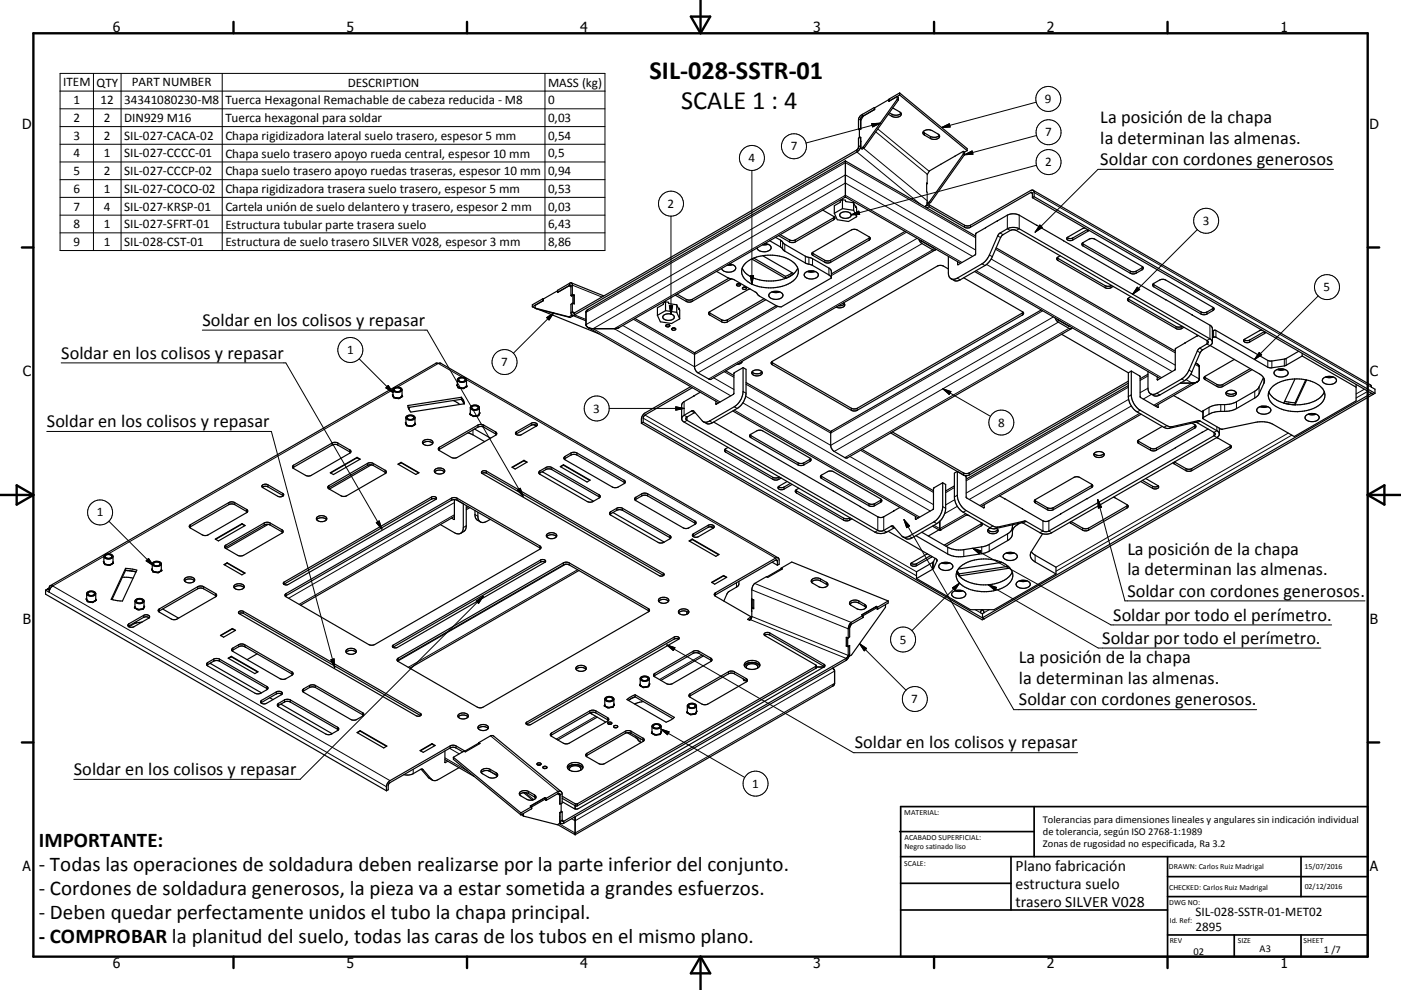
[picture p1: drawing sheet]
<svg xmlns="http://www.w3.org/2000/svg" width="420mm" height="297mm" viewBox="0 0 420 297" stroke-linecap="round" stroke-linejoin="round" font-family="sans-serif">
<defs><g id="words">
<g font-size="7.9">
<text x="194.7" y="23.6">SIL-028-SSTR-01</text>
<text x="204.2" y="32.7">SCALE 1 : 4</text>
</g>
<g font-size="6.3">
<text x="11.6" y="254.2">IMPORTANTE:</text>
<text x="11.6" y="261.4">- Todas las operaciones de soldadura deben realizarse por la parte inferior del conjunto.</text>
<text x="11.6" y="268.6">- Cordones de soldadura generosos, la pieza va a estar sometida a grandes esfuerzos.</text>
<text x="11.6" y="275.8">- Deben quedar perfectamente unidos el tubo la chapa principal.</text>
<text x="11.6" y="283">- COMPROBAR la planitud del suelo, todas las caras de los tubos en el mismo plano.</text>
</g>
<g font-size="5.5">
<text x="329.9" y="36.9">La posición de la chapa</text>
<text x="329.9" y="43.3">la determinan las almenas.</text>
<text x="329.9" y="49.5">Soldar con cordones generosos</text>
<text x="60.7" y="97.8">Soldar en los colisos y repasar</text>
<text x="18.4" y="107.6">Soldar en los colisos y repasar</text>
<text x="14.1" y="128.2">Soldar en los colisos y repasar</text>
<text x="338" y="166.4">La posición de la chapa</text>
<text x="338" y="172.6">la determinan las almenas.</text>
<text x="338" y="179">Soldar con cordones generosos.</text>
<text x="333.8" y="186.2">Soldar por todo el perímetro.</text>
<text x="330.5" y="193.1">Soldar por todo el perímetro.</text>
<text x="305.5" y="199.1">La posición de la chapa</text>
<text x="305.5" y="205.3">la determinan las almenas.</text>
<text x="305.5" y="211.6">Soldar con cordones generosos.</text>
<text x="256.3" y="224.5">Soldar en los colisos y repasar</text>
<text x="22.2" y="232.5">Soldar en los colisos y repasar</text>
</g>
<g font-size="4.7">
<text x="304.5" y="261.2">Plano fabricación</text>
<text x="304.5" y="266.6">estructura suelo</text>
<text x="304.5" y="272">trasero SILVER V028</text>
</g>
<g font-size="4.2">
<text x="33.9" y="9.6">6</text>
<text x="103.9" y="9.6">5</text>
<text x="173.9" y="9.6">4</text>
<text x="243.8" y="9.6">3</text>
<text x="313.9" y="9.6">2</text>
<text x="383.9" y="9.6">1</text>
<text x="6.7" y="38.7">D</text>
<text x="410.5" y="38.7">D</text>
<text x="6.9" y="112.9">C</text>
<text x="410.7" y="112.9">C</text>
<text x="6.9" y="187.1">B</text>
<text x="410.7" y="187.1">B</text>
<text x="6.8" y="261.4">A</text>
<text x="410.7" y="261.4">A</text>
<text x="33.9" y="290.4">6</text>
<text x="103.9" y="290.4">5</text>
<text x="173.9" y="290.4">4</text>
<text x="243.8" y="290.4">3</text>
<text x="313.9" y="290.4">2</text>
<text x="383.9" y="290.4">1</text>
</g>
<g font-size="3.9">
<text x="19" y="25.9">ITEM</text>
<text x="29" y="26">QTY</text>
<text x="39.5" y="25.9">PART NUMBER</text>
<text x="104.3" y="26">DESCRIPTION</text>
<text x="164.3" y="26.1">MASS (kg)</text>
<text x="22" y="31.2">1</text>
<text x="30.1" y="31.2">12</text>
<text x="37.3" y="31.2">34341080230-M8</text>
<text x="67.6" y="31.3">Tuerca Hexagonal Remachable de cabeza reducida - M8</text>
<text x="164.3" y="31.2">0</text>
<text x="313.3" y="31">9</text>
<text x="22" y="36.6">2</text>
<text x="22" y="41.9">3</text>
<text x="31.2" y="36.6">2</text>
<text x="31.2" y="41.9">2</text>
<text x="37.3" y="36.6">DIN929 M16</text>
<text x="37.3" y="41.9">SIL-027-CACA-02</text>
<text x="67.6" y="36.7">Tuerca hexagonal para soldar</text>
<text x="67.6" y="42">Chapa rigidizadora lateral suelo trasero, espesor 5 mm</text>
<text x="164.3" y="36.6">0,03</text>
<text x="164.3" y="41.9">0,54</text>
<text x="313.4" y="40.9">7</text>
<text x="22" y="47.2">4</text>
<text x="31.2" y="47.2">1</text>
<text x="37.3" y="47.2">SIL-027-CCCC-01</text>
<text x="67.6" y="47.3">Chapa suelo trasero apoyo rueda central, espesor 10 mm</text>
<text x="164.3" y="47.2">0,5</text>
<text x="237.1" y="45.1">7</text>
<text x="22" y="52.5">5</text>
<text x="31.2" y="52.5">2</text>
<text x="37.3" y="52.5">SIL-027-CCCP-02</text>
<text x="67.6" y="52.6">Chapa suelo trasero apoyo ruedas traseras, espesor 10 mm</text>
<text x="164.3" y="52.5">0,94</text>
<text x="224.5" y="48.7">4</text>
<text x="313.4" y="49.9">2</text>
<text x="22" y="57.8">6</text>
<text x="31.2" y="57.8">1</text>
<text x="37.3" y="57.8">SIL-027-COCO-02</text>
<text x="67.6" y="57.9">Chapa rigidizadora trasera suelo trasero, espesor 5 mm</text>
<text x="164.3" y="57.8">0,53</text>
<text x="22" y="63.2">7</text>
<text x="31.2" y="63.2">4</text>
<text x="37.3" y="63.2">SIL-027-KRSP-01</text>
<text x="67.6" y="63.2">Cartela unión de suelo delantero y trasero, espesor 2 mm</text>
<text x="164.3" y="63.2">0,03</text>
<text x="200.2" y="62.4">2</text>
<text x="22" y="68.5">8</text>
<text x="31.2" y="68.5">1</text>
<text x="37.3" y="68.5">SIL-027-SFRT-01</text>
<text x="67.6" y="68.6">Estructura tubular parte trasera suelo</text>
<text x="164.3" y="68.5">6,43</text>
<text x="360.6" y="67.5">3</text>
<text x="22" y="73.8">9</text>
<text x="31.2" y="73.7">1</text>
<text x="37.3" y="73.8">SIL-028-CST-01</text>
<text x="67.6" y="73.8">Estructura de suelo trasero SILVER V028, espesor 3 mm</text>
<text x="164.3" y="73.8">8,86</text>
<text x="396.8" y="87.4">5</text>
<text x="104.1" y="106.3">1</text>
<text x="150.3" y="109.9">7</text>
<text x="177.9" y="123.9">3</text>
<text x="299.2" y="128">8</text>
<text x="29" y="154.9">1</text>
<text x="269.7" y="193.1">5</text>
<text x="273.2" y="210.9">7</text>
<text x="225.6" y="236.4">1</text>
<text x="358.4" y="274.9">SIL-028-SSTR-01-MET02</text>
<text x="358.4" y="279.4">2895</text>
</g>
<g font-size="3.1">
<text x="312.7" y="246.8">Tolerancias para dimensiones lineales y angulares sin indicación individual</text>
<text x="312.7" y="250.4">de tolerancia, según ISO 2768-1:1989</text>
<text x="312.7" y="254">Zonas de rugosidad no especificada, Ra 3.2</text>
<text x="357.8" y="286.5">02</text>
<text x="377.6" y="285.6">A3</text>
<text x="396.9" y="285.9">1 /7</text>
</g>
<g font-size="2.4">
<text x="271.1" y="244.4">MATERIAL:</text>
<text x="271.2" y="252">ACABADO SUPERFICIAL:</text>
<text x="271.2" y="254.7">Negro satinado liso</text>
<text x="271.1" y="259.7">SCALE:</text>
<text x="350.4" y="260.8">DRAWN: Carlos Ruiz Madrigal</text>
<text x="391.1" y="260.6">15/07/2016</text>
<text x="350.5" y="266.9">CHECKED: Carlos Ruiz Madrigal</text>
<text x="391.2" y="266.7">02/12/2016</text>
<text x="350.5" y="271.4">DWG NO:</text>
<text x="350.7" y="276.9">Id. Ref:</text>
<text x="350.7" y="282.8">REV</text>
<text x="371.1" y="282.9">SIZE</text>
<text x="390.8" y="283">SHEET</text>
</g>
</g></defs>
<g fill="none" stroke="#000" stroke-width=".3">
<path d="M18 22h163.4v53.2h-163.4zM18 27.3h163.4M18 32.6h163.4M18 38h163.4M28 22v53.2M36.3 22v53.2M66.6 22v53.2M163.4 22v53.2M258.2 35.9l-.2-.1-.6 .2M258.6 34.9l.1 .1M261.3 37.1l2.6-.1-2.3 1.1zM262.6 39.5l15.4 12.8"/>
<path d="M263.2 38.7l15.4 12.7M263.9 37l-22.2 5.9M267.4 34.3v.6M277.2 39.9v.6M282.3 38.3l2.3-1.2 .3 1zM310.7 30.7l-28.4 7.6M18 43.3h163.4M18 48.6h163.4M18 53.9h163.4M18 59.2h163.4M225.4 51.1v34.1M256.9 45.6l19 15.6"/>
<path d="M258 43.7l.1 .1M258.1 41.3v1.1M258.9 44.5l19.1 15.7M278 52.4l-.1 2.6M278 57.7l-.1 3M278.9 40.9v.7M289.2 46.4l2.2-1.1 .3 1zM309 57.8l.5 .3M310 57.8l101.2 58.4M310.7 49.6l-55.5 14.9M310.8 40.6l-21.6 5.8M399.8 50.8h-70.6l-18.9 18.8"/>
<path d="M18 64.5h163.4M18 69.9h163.4M201.2 64.8v29.4M234 72v2.1M234.6 72.7v2M235.3 73.3v2M236.7 72v.6M238.5 72v.6M241.4 76.9v2M242.5 77.2v2.1M243.6 77.6v2M243.8 76.1v.6"/>
<path d="M247.3 78.1v.6M249 78.1v.6M249.9 65.3v.6M255.2 64.5l2.3-1.1 .2 .9zM260.6 71.5v.6M271.8 69.7l-22.6 13M275 71.5l-66.8 38.5-21.5-12.4M276.5 73.1l-67.2 38.8M276.6 72.4l-.1 .1M279.6 74.9l-67.1 38.8M279.7 74.2l-.1 .1M287.1 79.3l.2 .1"/>
<path d="M288.4 78.7l-34.9-20.1-69.3 40 34.9 20.2M289.2 67.6v.6M291 67.6v.6M291.6 76.9l-38.1-22-75.7 43.7 38.1 22M292.5 75l-39-22.5-77.8 44.9M292.5 71.3l-39-22.5-77.8 44.9M294.4 79.2l.9 .5M295.8 79.3l55.6 32.2M296.6 76.5l.9 .5M297.2 77.7l55.2 31.9M298.5 74.8l53.9 31.1M299.1 70.8l.9 .5"/>
<path d="M299.9 69.9l.8 .5M302 64.5v4.1l.9 .5M305.6 64.5v4.1l-.9 .5M311.8 67.5l.7 .7-2.2 1.4zM317.2 77.5v.7M321.6 71.4v.6M324.7 73.2v.6M326 68.8v.6M359 68.9l-19.4 19.4M60.7 99h67.3l28.8 49.9M163.9 95.3l2.1-1.4-1.4 2.1zM166 93.9l-12.1 12.1"/>
<path d="M170.7 85.6l.5 .2M171.2 85.9l.4-.3 8.8 3.5M171.6 93.5l.7 .3M172 88.7v2.4M172.3 94.5l3.4 1.3M200.7 91.7h1l-.5 2.5zM205.7 89.8v.6M207.5 89.8v.6M212.8 93.9v.6M216.3 95.9v.7M218.1 95.9v.7M219 83.6v.2"/>
<path d="M224.9 82.7h1l-.5 2.5zM233.2 91.9l-25 14.5-18.3-10.6M248.5 80.4v2.1M287 83.4l.9 .6M292.6 81.2l55.6 32.1M306.5 93.9v.6M312.6 93.2l-63.6 36.7-25.3-14.6M315.8 95.1l-66.8 38.5-25.4-14.7M317.3 96.7l-67.2 38.7M317.4 96h-.1M320.5 98.5l-67.2 38.8M320.6 97.8l-.1 .1"/>
<path d="M331.3 85.7v.6M333.1 85.7v.6M338.4 89.8v.6M338.9 81.4v.6M340.6 81.4v.6M341 86.2l.7 .6-2.1 1.5zM342.4 80.3v.7M345.9 85.4v.7M352.6 97.9v.7M354.3 97.9v.7M360.1 93.6v.6M361.9 93.6v.6"/>
<path d="M362.8 97.6v4.1l-.9 .5v1l.9 .5M363.6 92.6v.6M363.8 99.1v2.1M364.5 99.1v2.1M379.1 99.5v.6M395.2 88.8l-19.1 19.1M18.3 108.9h67.4l28.8 49.8M107.7 107.6l10.1 10.2M116.4 115.6l1.4 2.2-2.1-1.4zM117.8 116.9l-85.3 49.2M138.5 113.1l-7.1-4.1-12.2 7.1M139.9 113.9l92.6 53.5"/>
<path d="M214 113.3l6 3.5M217.1 111.5l2.9 1.7M222.8 117.5l.9 .5M231.5 108.8v.6M282.7 116.6l14.3 8.3M282.7 116.6l2.4 .9-.5 .8zM338.3 116.2l-48.6 28.1M338.4 119.8l-48.7 28.1M339.2 118.5l-.9 .5M344.2 116.5l-2.4 1.3M344.2 112.8l-2.4 1.4M345.2 118.3l-2.4 1.4"/>
<path d="M346.8 118l.9 .5M346.9 113.9l.2 .1M354.3 113.7l.9 .5M355.6 113.9l1.8 1-11.5 6.7M356.5 111.1l.8 .5M357 112.2l2.5 1.5M358.3 109.3l1.2 .7M359 105.3l.8 .5M359.7 104.5l.9 .5M361.3 113.3v.6M364.9 115.3v.7M366.6 115.3v.7"/>
<path d="M374.7 102v.6M376.2 117.4v2M377.5 116.1v2M377.5 105.7l.7 .8-2.1 1.4zM378.9 113.5v1.5M380.1 108.1v2.1M381.3 108.3v2M385 107.7v2.1M385.6 107.5v2.1M409.1 116.8l-2.5 1.4M410.1 117.4l-3.5 2M14 129.4h67.4l18.9 70.8"/>
<path d="M88 139.6v.6M99.6 132.9v.6M101.3 132.9v.6M104.8 135v.6M110.1 139v.7M111.9 139v.7M131.8 134.2v.6M141.8 129v1.5M143.3 127.5v.6M145 127.5v.6M148.6 129.6v.6M154.9 129.5v.6"/>
<path d="M159.3 127v.6M169.4 136.9v.6M171.2 135.9v.6M173 135.9v.6M182.6 122.5h22.5M192.8 125.5l82 47.3M193.4 124.5l81.4 47M202.6 122.1l2.5 .4-2.5 .5zM205.1 120.5v4.1l.9 .5v1l-.9 .5M207.3 123.3l.9 .5M212.7 126.3l.9 .5M214.6 121.1l.2 .1"/>
<path d="M217.6 135v.6M220.1 123l55.6 32.2M220.1 122l.9 .5M222.7 120.9l56.2 32.4M225.1 130.7v.6M239.3 138.9v.6M241 138.9v.6M242.8 137.8v.6M254.8 136.9l25.1 14.5M255.2 122.5v.6M257 122.5v.6M258 135.1l21.9 12.6"/>
<path d="M339.2 121.8l-48.6 28M341.4 132.4v.6M341.7 124l-47.9 27.7M341.8 123.1l-.9 .5M344.9 134.5v.6M346.7 134.5v.6M347.2 122.1l-.2 .1M349.8 127.7l-.9 .5M351.3 128l-.8 .5M352 138.7v.4M358.2 127.8v.6M359.3 126.2l-.9 .5"/>
<path d="M359.8 126.3l-.9 .5M360.7 123.2v2.1M362.5 122.2v2.1M364.8 128v1.2l-.9 .5v1l.9 .5M366 121.4v2M367.2 121.4v2M368.8 133.9v.7M370.7 120.5v2.1M386.2 129.9l-69.6 40.3M387.3 130.5l-70.7 40.9M32.6 156.4l13.4 13.3M57.1 157.4v.6"/>
<path d="M68.6 150.8v.6M70.4 150.8v.6M73.9 152.8v.6M79.2 156.9v.6M80.3 145.4v.7M81 156.9v.6M84.5 158.9v.6M84.7 148v.6M98.7 145.7v.6M112.8 156.8l.9-.5 .8 2.4zM115.5 141.1v.6M129.4 149.1v.6"/>
<path d="M135.3 149.5v.6M136.2 154.4l-46.5 26.9M136.2 150.8l-49.7 28.7M136.2 155.7l-.1 .1M137.1 149.5v.6M139.8 157.8l-.9 .5M140.4 152l-.6 .4M142.4 154.4l.9 .5M145.8 141.4v.6M155.1 147l.9-.5 .8 2.4zM161.9 141.3v.6M162.7 141.4v.2"/>
<path d="M163.7 140.2v.7M165.4 140.2v.7M179.6 148.4v.6M183.1 153.5v.6M184.9 152.5v.6M186.7 152.5v.6M187.1 144.1v.6M190.6 149.2v.6M192.4 148.1v.7M194.2 148.1v.7M208.3 156.3v.6M212.3 157.6v.6"/>
<path d="M231.7 143.2v.6M233.5 143.2v.6M235 146.1v.6M238.8 147.3v.6M246.3 142.9v.6M252.9 155.5v.6M254.7 155.5v.6M260.5 151.1v.6M262.2 151.1v.6M263.2 155v4.1l-.9 .5M264 150.1v.6M264.9 155v4.1l.9 .5"/>
<path d="M267.1 157.9l.9 .5M271 155.9l32.9 57h72.8M271 155.9l1.7 1.9-.9 .5zM274.4 155.7l.2 .1M280 156.6l.8 .5M282.6 152l.9 .5M286.1 146.3l-2.6 1.5M286.2 149.9l-2.7 1.6M287 151.9l-3.8 2.2M287 148.6l-.9 .5M288.8 141.9v.6M289.5 154.1l-7.7 4.5-1.8-1"/>
<path d="M289.7 153.2l-.9 .5M290.6 141.9v.6M294.1 157.2v.6M295.1 152.2l-.2 .1M297.7 157.8l-.9 .5M299.2 158.1l-.9 .5M305 157.1v.3M307.1 156.3l-.8 .5M307.6 156.4l-.8 .5M310.4 150.3v.6M312.7 156.3v3l-.9 .5M314 152.3v.6"/>
<path d="M314.5 156.3v3l.8 .5M315.8 152.3v.6M321.1 156.5v.5M324.6 158.5v.6M326.4 158.5v.6M327.3 145.7v.6M329.1 149.9l8.2 30.4h71.9M329.1 149.9l1.2 2.3-1 .2zM337.9 151.8v.6M345.6 145.9v.6M355.5 140.6v.6M357.3 140.6v.6"/>
<path d="M14.7 177.7l101.2 58.3M31.1 166.9l-15.3 8.9 101.1 58.4M43.8 168.3l.7-.8 1.5 2.2zM59.3 176v.6M61 176v.6M64.6 178.1v.6M67.7 163.5v.6M85.2 174.6v.6M85.8 178.1v.6M144.9 178.9l-54.9 54.9h-67.9M161.8 163.8v.6M162.1 168v.6"/>
<path d="M168.9 168.9v.6M169.6 169.3l-50.4 29.1M170.7 168.9v.6M173.1 170.9l-50.7 29.3M198.9 172v.6M200.8 160.7v.6M207.9 160.2v.6M214.5 177.9v.6M220.8 174.8v1.4M225.4 177l28.9 11.7 .4-.4M226.3 175l28.9 11.7M232.5 168.1l.6 .3"/>
<path d="M246 173.7v.6M247.8 174.7v.6M272.5 160.9l.9 .5M274.8 169.1v.6M279.2 166.9v.3M279.6 168.8v2M279.9 168.4v2.1M280.9 168v.3M284.1 164.2v2M285.5 176.4l2.2-1.5-1.4 2.1zM287.7 174.9l-14.3 14.3M289 164.9v2.1"/>
<path d="M291.6 164.5l41.5 23h66.1M291.6 164.5l2.5 .8-.5 .8zM294.3 164.1v2M296.3 175.4l33 19h66.7M296.3 175.4l2.5 .8-.6 .9zM296.6 163.3v2.1M302.1 160.2v2M310.3 166.6v2M38.6 187.2v.6M40.3 186.8v.3M40.9 186.5v.4M43.1 184.6v.6"/>
<path d="M44.6 185.3v.2M47.8 182.7v.6M62.3 198.8v.6M63.2 198.9v.2M64.1 197.7v.7M65.8 197.7v.7M69.8 194.4v.6M71.6 193.4v.6M73 183.4v.6M73.4 193.4v.6M99.2 198l1-.3 .1 2.5zM117.9 193.5v.6"/>
<path d="M119.4 197.4v.7M142.8 180.3l2.1-1.4-1.4 2.1zM194.4 182.6v.6M199.9 193.5l56 32.3h67.2M199.9 193.5l2.5 .8-.5 .9zM202.1 191.1v.6M207.8 195.4v.6M209.6 195.4v.6M210.4 196.5l-12.7 7.4M213.1 197.4v.7M225 185.9l28.7 11.6M225.4 184.9l28.9 11.7"/>
<path d="M226 182.3h-.6M230.8 189.9v.6M244.6 199.9v.6M247 199.3v.6M253.9 191.2v2.5l.2 .2 .5-.2M257.5 180.3v.6M257.7 193.1l13.9 14M257.7 193.1l2.1 1.4-.7 .8zM259.2 181.3v.6M292.4 182.9l1.6 .9M296.6 182.9l-1.6 .9M78.4 210.1v.7"/>
<path d="M80 205.9v.6M82.8 207.6v.6M83.5 211v.6M85.3 210v.6M87.1 210v.6M87.5 201.6v.6M91 206.7v.6M92.8 205.6v.7M94.6 205.6v.7M101.2 218.2v.6M108.7 213.8v.6M126 214v.6"/>
<path d="M157.9 216.6v.7M165.4 219.9v.6M176.9 213.3v.6M177.4 213.7v.5M178.6 214.9l-11.8 6.9M178.6 213.3v.6M182.2 215.3v.6M182.3 216v.2M187.5 219.4v.6M189.2 219.4v.6M196.3 202v.6M198.2 218.8l25.1 14.4"/>
<path d="M198.2 218.8l2.4 .8-.5 .8zM206.9 208.2v.6M218.4 201.5v.6M220.2 201.5v.6M223.7 203.6v.6M250.2 205l-77.8 44.9-4.8-2.8M250.2 201.3l-77.8 44.9-1-.6M123.9 230.8v1.3M126.6 230.7l.2 .2M128.4 233.2l.9 .5M133.4 227.4l6.7 3.9M133.4 228.7l.2 .1"/>
<path d="M134.8 224.5l2.9 1.7M135 223.8v.6M136.7 223.8v.6M146.4 231.2l2.7 1.5M147 230.8v.6M147.1 220.8l20.2 16.6M148.7 231.8v.6M157.5 237.8l2.5 2.1M158.5 237.4v.7M160.2 238.5v.6M167.4 238l.5 .4 .6-.2M176 226v.6"/>
<path d="M190.6 220.8v.5M191.3 221.2v.8M191.9 221.5v1.1M192.8 221.4v.7M167.8 246.3l.1 .1M168.2 243.5l-.4 .3v1.1M168.5 246l.5 .4M172.4 241.1v.6M173.1 241.1v.6"/>
<circle cx="314.3" cy="29.7" r="3.8"/>
<circle cx="314.4" cy="39.7" r="3.7"/>
<circle cx="225.4" cy="47.4" r="3.8"/>
<circle cx="238" cy="43.9" r="3.7"/>
<circle cx="314.4" cy="48.6" r="3.8"/>
<circle cx="201.2" cy="61.1" r="3.8"/>
<circle cx="361.6" cy="66.2" r="3.8"/>
<circle cx="397.8" cy="86.1" r="3.7"/>
<circle cx="105" cy="105" r="3.7"/>
<circle cx="151.3" cy="108.6" r="3.8"/>
<circle cx="178.9" cy="122.5" r="3.7"/>
<circle cx="300.2" cy="126.8" r="3.7"/>
<circle cx="30" cy="153.7" r="3.8"/>
<circle cx="270.8" cy="191.9" r="3.8"/>
<circle cx="274.3" cy="209.7" r="3.8"/>
<circle cx="226.5" cy="235.1" r="3.8"/>
</g>
<g fill="none" stroke="#000" stroke-width=".36">
<path d="M257.4 38.8l.3 .2M258 38.5l.1 .1M258 38.5l-.6 .3M258.6 34.9l-.6 .9v2.7M258.6 34.3a2.02 2.02 0 0 0-1.2 1.7v2.8M258.6 34.3v.6M262.1 32.9h.1M262.1 32.3h.2M262.1 32.3v.6M262.1 32.3l-3.5 2M262.1 32.9l-3.5 2M262.3 32.3v.5l-3.5 2-.7 1.3v2.6l-.4 .3v2.3"/>
<path d="M266.5 29.9l-4.2 2.4M266.5 29.9h.1M266.6 33.8l.8 .5a2.26 2.26 0 0 0 2.7-.4M267.6 32.4l2.5 1.5a1.03 1.03 0 0 1-1.3 1.3l-1.1-.2-1.4-.7M269 29.8l.3 .2M269 29.8l-10.2 14.3M269 29l.3 .2v.8M269 29v.8M269.3 30l-10.1 14.3M269.7 28.5l-3.1 1.9M269.7 27.9l-3.2 1.8v.7l2.5-1.4M269.7 27.9v.6"/>
<path d="M269.7 27.9l20.3 16.7v.6M269.7 28.5l20.3 16.7M276.8 39.5l2.1 1.4a2.32 2.32 0 0 0 2.7-.3M276.9 39.4a2.51 2.51 0 0 1 2.6-.2l1.7 1a.85 .85 0 0 1 .4 1.1 .85 .85 0 0 1-1 .5l-1.4-.1-2-1.2-.5-.6zM252.6 59.9l.9 .2v.4l2.4 .3M252.6 59.9l-.7 .4v.4l-1.8 1v2.3M252.6 59.9v2.7M253.5 59.1l-67.8 39.2-1.5 .3h-6.4l-1.5-.3M253.5 48.3l-77.2 44.5-.6 .9v3.7l.6 .9M253.5 48.3v10.8M253.5 59.1l34.5 19.9M253.5 48.3l39 22.5"/>
<path d="M256.9 45v.6M256.9 45l-84.6 48.9M256.9 45.6l-84.6 48.9M258 43.7l-.6 .3M258 41.2l-.1 3.1-.4 .8-.6 .5M258 41.2l-.6 .2v2.7l-.5 .9M258 41.2l.1 .1M258.1 42.4v2.1M258.8 44.1l.4 .2M258.8 44.1l-.7 .4M259.2 44.3l-.7 .4-.4-.2M277.9 55l-.1 .2"/>
<path d="M278 55l-.2-.1 .2 2.8M282.1 49.3l-3.5 2-.6 1.1M288.8 45.4l-6.8 3.9M288.8 46.2l.4 .2M288.8 46.2l-10.2 14.4M288.8 45.4l.4 .2M288.8 45.4v.8M289.2 46.4l-10.2 14.4M289.2 45.6v.8M290 45.2l-.8 .4M309.5 59.3v-1.4l-.4-.2-18.1 10.5a1.85 1.85 0 0 1-1.8 0l-10.6-6.1M309.5 59.3l102.2 59 .5-.3"/>
<path d="M309.7 57.1l101.2 58.4 .3 .7 1 .6v1.2M309.7 57.1l.3 .5v1.4M309.7 57.1l-.7 .1-18 10.4a1.85 1.85 0 0 1-1.8 0l-10.6-6.2M310 59l-.5 .3M310 59l102.2 59M218.6 79.2a1.54 1.54 0 0 1 1.9 1.5 2.6 2.6 0 0 1-4.2-.2M219.2 79.3l-.9 .1M219.7 79.4l-1.7 .2M223.4 79.1a12.4 12.4 0 0 1 13.3-1.2 3.7 3.7 0 0 1 2.1 5.3 11.1 11.1 0 0 1-11.2 2.8 5.9 5.9 0 0 1-5.3-4.5l.3-1.2zM225.4 77.7l10.1 5.8M226 77.4l9.5 5.5M228.6 76.7l9.4 5.4-1.7 1.1"/>
<path d="M229.2 73.1l1 .2M229.8 73.2l-.9 .1M230.2 73.3a1.04 1.04 0 0 1 1 1.1 1.04 1.04 0 0 1-1.1 1 2.52 2.52 0 0 1-3.2-1M230.2 73.3l-1.6 .2M230.8 72.2l3.4 2 1.1 1.1 6.4 3.7 1.9 .6 5.2 3 .4 .8M232.5 71.2l1.7 1 .8 1 6.4 3.7 2.2 .7 5.2 3 .4 .8v2M243.6 75.7l12.1-6.9 1.3 .2 3.6 2a.54 .54 0 0 1 .3 .6 .54 .54 0 0 1-.3 .5l-12.2 6.8-.9-.1-3.9-2.2-.2-.4zM246.7 63l3.5 2.2M250.1 64l.9 1.9 3.4 .6 2.4-1.5M250.2 65.1l-12 7h-1.3l-3-1.7M250.2 65.2l.1 .4-.4 .3-11.7 6.8h-1.3l-3.5-2M252 64a2.11 2.11 0 0 1 3.2 .5 1.98 1.98 0 0 1-3.5 0z"/>
<path d="M252.6 62.6l3.3 .5M252.6 62.6l-2.5 1.4M255.9 60.8l.7 1.4v-.3M255.9 60.8v2.3M255.9 63.1l.9 1.9M256.6 61.9l-.1 .2M256.6 61.9l.2 .5v2.6M260.8 71.3l-11.9 6.9h-1.4l-4-2.3M271.3 69.4l-22.1 12.8M275.5 71.8l.8 1.2 3.3 1.9 .6 .2 .4-.3M276.2 72.2l3.7 2.2M277.5 61.9l-.2 .1"/>
<path d="M277.9 60.7v.3M278.1 61.1l-.6 .8M278.6 61.4v.7M278.6 61.4l-1.2 .5M278.6 62.1l-.8 .2M278.6 60.6l.4 .2M278.6 60.6l-.7 .4M279 60.8l-.7 .4-.4-.2M280.4 75l-67.4 38.9-3.7-2-.6-.6-.5-1v-4.2l.2-.3 24.3-14.1M284.3 76.9v5a1.64 1.64 0 0 0 .8 1.7 1.64 1.64 0 0 0 1.9-.2l7.4-4.2a6 6 0 0 0 2.2-2.7l2.7-6.1 2.7-1.8a4.1 4.1 0 0 1 3.6 0l57.2 33.1 .7 .9M287.1 78.5v.9M287.1 79.4h.1"/>
<path d="M295.5 68.3h.1M295.5 68.3l-2.9 1.8-.2 6.3-5.3 3M298.7 74.4l53.7 31M299 66.2l-3.5 2.1M299 66.2l.1 .1M299 66.3l3.3-1.9a4.1 4.1 0 0 1 3.3 .1l5.2 3.1M310.8 67.6h.1M310.8 67.6l38.7 22.3M316.9 77.3l14.4 8.4a1.92 1.92 0 0 0 1.9-.1M317.8 76.7l-.6 .4a.54 .54 0 0 0-.4 .5 .54 .54 0 0 0 .4 .6l14.1 8.1a2.17 2.17 0 0 0 2.5-.4M318.8 72.2h.1M324.4 73l2.3-1.3h1.4l14.3 8.2a.55 .55 0 0 1 .4 .5 .55 .55 0 0 1-.4 .6l-2.2 1.1-1.3-.1-14.2-8.2-.3-.4z"/>
<path d="M324.5 73l14.5 8.4h1.4l2.3-1.3M325.3 68.4l-.8 .2-4.5 2.7M326 68.8l-4.4 2.6a1.59 1.59 0 0 1-1.7-.1M326.3 69l-.1 .4-4.6 2.6a1.06 1.06 0 0 1-1.7-.6l.1-.1M159.6 92.1l.8 .3M160.4 92.4l10.2 2.7M160.4 92.4l10.6 2.9M160.4 91.6v.8M161.5 92.8l18.1 7.4M162.8 90.2h.1M162.8 89.6l.1 .1M162.8 89.6v.6"/>
<path d="M162.8 89.6l-3.2 1.8v.7M162.9 89.7v.5l-3.3 1.9M167.1 87.3l-4.2 2.4M167.1 87.3h.1M167.2 87.7h.1M170.6 95.1l.4 .2M170.7 85.6l.5 .2v2.9M170.7 85l.5-.2 .4 .5v3M170.7 85l-3.5 2.1v.6M170.7 85.6l-3.5 2.1M170.7 85v.6M171.2 93.9l.3 .7"/>
<path d="M171.2 88.7l.2 .1M171.2 86.1l-.6-.3-3.5 2v-.5M171.3 84.9l9.7 3.9M171.3 94.3v.3M171.3 94.6l.4 .2M171.3 94.6l-.7 .5M171.6 93.5l-.4 .4M171.6 93.5l.2 .4h.5M171.6 94.6l4.1 1.6M171.6 88.3l.6 .2M171.6 88.3l-.4 .4M171.6 91l-.4 .3v2.6"/>
<path d="M171.6 91v2.5M171.7 94.6v.2M171.7 94.8l-.7 .5M171.7 88.6l-.4 .1M171.7 88.6l.3 .1M171.7 88.6v2.4M172.2 88.5l-.2 .2M172.2 88.5v2.7l-.6-.2M172.3 94.5l-.8 .1M172.3 93.9v.6M176.3 98.3l39.2 22.6M190.3 95.5l18 10.4"/>
<path d="M197.1 94.6l.9 2 3.3 .5 2.5-1.4M198.9 94.7a2.23 2.23 0 0 1 3.3 .3 1.81 1.81 0 0 1-2.9 .9l-.6-.6zM199.5 90.6l-.6 .3v.4l-1.8 1v2.3M199.5 90.6l.9 .1v.4l2.5 .3M199.5 90.6v2.6M199.5 93.2l3.4 .5M199.5 93.2l-2.4 1.4M199.7 97.5a.57 .57 0 0 1 .6-.2 .57 .57 0 0 1 .4 .6 .59 .59 0 0 1-.7 .2 .59 .59 0 0 1-.3-.6zM199.9 97.4h.6M200.5 97.4h.1M201.4 98.6l.1-.1a.53 .53 0 0 1 .7-.2 .53 .53 0 0 1 .3 .6 .58 .58 0 0 1-.7 .2 .58 .58 0 0 1-.4-.5zM201.6 98.4h.7"/>
<path d="M202.9 91.4l.6 1.5v-.4M202.9 91.4v2.3M202.9 93.7l.9 2M203.5 92.5l-.1 .2M203.5 92.5l.3 .5v2.7M214.8 81.4l3.3 1.9 1.1 .3M218.5 83.5l-11.2 6.4h-1.4l-2.9-1.7M219.2 83.6l-11.7 6.8a1.85 1.85 0 0 1-1.8 0l-3.2-1.8M220.9 85.3a.58 .58 0 0 1 .7-.2 .58 .58 0 0 1 .3 .6 .6 .6 0 0 1-.6 .2 .6 .6 0 0 1-.4-.6zM221.1 85.1h.7M222.5 80.4a8 8 0 0 0 7.3 3.9 12.4 12.4 0 0 0 7.3-1.6M222.7 86.3a.57 .57 0 0 1 .6-.2 .57 .57 0 0 1 .4 .6 .58 .58 0 0 1-.7 .2 .58 .58 0 0 1-.3-.6z"/>
<path d="M222.9 86.2h.6M224.9 86.7l-12.1 6.8a.53 .53 0 0 0-.4 .5 .53 .53 0 0 0 .4 .5l3.5 2.1a1.81 1.81 0 0 0 1.8 0l11.5-6.7M229.1 89.6l-11 6.3a1.81 1.81 0 0 1-1.8 0l-3.7-2.2M230.7 88.1a2.67 2.67 0 0 1 4 .5 2.5 2.5 0 0 1-3.7 .8l-.5-.7zM231.4 87.6l1 .2 1.4-.2M233.3 87.4l-1.5 .1M235.5 82.9v.6M236.1 83.3l-.6 .2M237.5 81.8l-2 1.1M239.2 80.4l-.7 1.2-1.2 1M241.3 81.9a2.66 2.66 0 0 1 4 .5 2.45 2.45 0 0 1-3.4 1 .94 .94 0 0 1-.6-1.5zM242 81.5l1.1 .2 1.3-.2"/>
<path d="M243.9 81.3h-1.4M249.2 83.4l-15 8.7-1.6-.5-4.9-2.8-1.1-1.1-6.6-3.8-.8-.3M252.9 90.9l.3 .3M253.2 91.1a1.96 1.96 0 0 1-1.8 .6M253.2 91.2a1.31 1.31 0 0 1-2 1.1l-.5-.2M284.3 80.7l-1.9-1-1.3 .1-49.6 28.6a.54 .54 0 0 0-.3 .5 .54 .54 0 0 0 .3 .5l23.9 13.8h1.2l49.9-28.7a.53 .53 0 0 0 .4-.5 .53 .53 0 0 0-.4-.5l-17.6-10.2M285.1 83.6l1.4 .7 1.1-.2 7.7-4.4a6 6 0 0 0 2.2-2.7l2.9-6.3 2.9-1.7 1.4 .1 57.2 33.1a.53 .53 0 0 1 .3 .5 .53 .53 0 0 1-.3 .5l-2.7 1.7-2.7 6.2a6.1 6.1 0 0 1-2.2 2.6l-7.5 4.3a1.63 1.63 0 0 1-1.8 .2 1.63 1.63 0 0 1-.8-1.7v-5M292.2 81.5l55.6 32M306.8 93.7l-50.4 29-1-.1-24.1-14M312.2 93l-63.1 36.5M316.3 95.4l.8 1.1 3.4 2 .7 .1M317 95.8l3.8 2.1"/>
<path d="M321.2 98.6l-67.2 38.8-.7-.1-3.8-2.4-.5-1.3 .1-4.1M321.4 98.3l-.2 .3M338.2 89.6l14.5 8.4 1 .1 .7-.2M339 89l-.6 .4a.53 .53 0 0 0-.4 .5 .53 .53 0 0 0 .4 .5l14.3 8.3h1.2l1.1-.5M345.7 85.2l14.6 8.5 1.2 .1 2.4-1.4M345.8 85.1l2.1-1.2h1.4l14.3 8.3a.53 .53 0 0 1 .4 .5 .53 .53 0 0 1-.4 .5l-1.9 1.1h-1.4l-14.4-8.2-.3-.6zM349.5 89.9h.1M349.5 89.9l8 4.6M357.4 94.5l5.8 3.4 .3 .7v4.2l-.5 .7-2.9 1.9-2.8 6.2a5.4 5.4 0 0 1-2.1 2.6l-7.8 4.4-1.3 .2-1.1-.6M357.4 94.5h.1M363.5 99.3l.5-.2h.5l16.1 9.2 4.7-.6 4-2.3M378.3 99l-.7 .2-4.4 2.6a.61 .61 0 0 0-.2 .8 .61 .61 0 0 0 .8 .2l.9-.2 4.4-2.5 .3-.5"/>
<path d="M379.1 99.5l-4.4 2.5a1.58 1.58 0 0 1-1.7-.1M117.7 118.6l.1-.2-.2 .1 .4 .9 1.6 .2 1.1-.6M117.7 118.7h.1M117.8 118.7h.1M117.8 118.7v.1M117.8 117a1.67 1.67 0 0 0 2.7 0 1.57 1.57 0 0 0-2.7-.1v1.8M117.8 118.7l.1 .1M117.9 118.8l.6 .5M117.9 118.8l.1 .4M118.4 116.6a1.13 1.13 0 0 1 1.8 .4 1.12 1.12 0 0 1-2-.2zM118.5 119.3l.3 .1M118.6 119.4h.2"/>
<path d="M118.6 119.4h-.2M118.8 119.4l.5 .2M120.1 119.2l-1.3 .2M120.1 119.2l-.3 .3M120.5 119.1l-.4 .1M120.5 118.5l.1 .1M120.5 118.6l-.4 .6M120.5 116.9v1.7M120.6 118.6v.1M120.6 118.7l.1 .3M137.1 115.7h.1M137.1 115.4l-.1 .1 .4 .9 1.5 .2 1.1-.6-.1-.3"/>
<path d="M137.1 113.9l.1 1.9M137.1 115.7v.1M137.1 115.5v.2M137.1 115.8h.1M137.2 115.8l.9 .6M137.2 115.8l.1 .4M137.3 113.6a1.69 1.69 0 0 1 2.6 .4 1.6 1.6 0 0 1-2.8-.1zM137.6 113.6a1.09 1.09 0 0 1 1.9 .5 1.1 1.1 0 0 1-2-.3zM138.1 116.4h-.4M138.1 116.4l.5 .2M138.3 119.8l-15.9 2.5M138.3 119.2v.6"/>
<path d="M138.3 119.8l.8 1.4M139.5 116.2l-.4 .3M139.5 116.2l-1.4 .2M139.8 116.1l-.3 .1M139.9 115.6l-.4 .6M139.9 115.5v.1M139.9 113.9v1.7M139.9 115.6v.1M139.9 115.7l.1 .3M207.1 116l-13.7 7.9a2.28 2.28 0 0 0-1.1 1.9v1.2M207.6 116.3l-14.2 8.2-.5 .8-.1 1.4M208 118.8h.1"/>
<path d="M208.1 118.8l-3 1.7-.7 .8v4.4l.5 .8 57.4 33.1a3.8 3.8 0 0 0 3.5 0l2.4-1.3M208.1 118.8h.1M210 117.7l-2 1.1M217.6 111.3l2.4 1.4M222.5 108.4a1.37 1.37 0 0 1-1.6 .9M222.8 110.3l-2.8 1.7-.1 6.3-5.2 3-.1-1M222.8 110.3l.9 .5v7.2a5.7 5.7 0 0 1-2.7 4.5l-7.7 4.5-1.1 .2-1.4-.7M222.8 110.3v7.2a5.8 5.8 0 0 1-2.7 4.5l-7.4 4.3a1.66 1.66 0 0 1-2.2-.1l-2.7-3-2.9 1.5-.5 .8M223.7 114.8l25.4 14.7M225.5 111.6a2.15 2.15 0 0 0 2.9 0M225.6 111.4a1.75 1.75 0 0 1 2.9 .6 1.87 1.87 0 0 1-3.1-.1zM318.3 100.3l20 11.5"/>
<path d="M338.3 115.7l-48.6 28M338.3 111.8v7.2a5.8 5.8 0 0 0 2.6 4.6l8.7 4.9h.9l8.1-1.8 5.3 3a.53 .53 0 0 1 .4 .5 .53 .53 0 0 1-.4 .5l-49.6 28.7h-1.4l-5.6-3.1-8.1 1.8h-.9l-8.6-4.9a6 6 0 0 1-2.7-4.3v-7.5M338.3 114.4l-47.7 27.5a1.85 1.85 0 0 1-1.8 0l-21.3-12.3M338.3 115l-48.1 27.7-1.4-.2-21.8-12.6M339.2 111.3l2.6 1.7 .1 6.2 5.2 3 .1-.9M339.2 111.3v7.6a6 6 0 0 0 2.6 4.2l8.7 4.9h.8l8.2-1.8 5.6 3.2 .5 .7M339.2 111.3l-.9 .5M344.2 112.3l-2.4 1.3M351.8 118.6l1.6 .9M353.3 119.5h.1M353.4 119.5l5.3 3.1M353.4 119.5h.1"/>
<path d="M355.3 102.9h.1M355.3 102.8v.1M358.5 108.9l.8 .6 .2 .5v3.9l-.6 .7M358.9 100.8h.1M358.9 100.8l-6.5 3.9-.1 6.3-5.3 3-.1-.9M358.9 114.6l-1.5 .3h-3.5M358.9 114.6l-12.5 7.2M359.2 100.6l-.3 .2M362.8 103.7l14.8 8.5 1.2 1M363.5 101.4l.5-.3 .5 .1 15.8 9.1h1l4-.6 5.1-2.9M367.6 117.7a2.06 2.06 0 0 0 3 0M367.7 117.7a2.07 2.07 0 0 1 2.8 0"/>
<path d="M367.7 117.7a1.06 1.06 0 0 0 .3 1 1.06 1.06 0 0 0 1.1 .2 1.08 1.08 0 0 0 1.4-1.2M370.1 107.8l-9.1 5.3M374.8 110.6l-8.8 4.9-1.1-.2-3.8-2.2M375.4 110.9l-9.4 5.3-1.1-.2-3.6-2.1-.3-.4v-.4M378.8 113.2l.3 .9-.1 .6-1.9 4-6.4 3.9a10.5 10.5 0 0 1-5.7 .9l-1.8 .4-2.6 1.5M378.8 113.3l-1.3 2.8-.7 .8-6.1 3.6a7.3 7.3 0 0 1-3.5 .9h-1.7l-1.9 .3-2.9 1.6v2.3l5.6 3.2 10.2-2.1a7.9 7.9 0 0 1 5.3 .7l6.2 3.6 18.6-10.8v-4.9M380.4 117.6a7.9 7.9 0 0 0 7.2 3.8h.7M381.6 115.9a12.4 12.4 0 0 1 14.4 .1 3.4 3.4 0 0 1-.8 5.7 12.4 12.4 0 0 1-13.9-.7 3.2 3.2 0 0 1 .3-5.1zM382.2 111.4a2.62 2.62 0 0 1 4 .4 2.27 2.27 0 0 1-3.2 1.1 1.04 1.04 0 0 1-.8-1.5zM382.9 110.9l1 .2 1.4-.2M383.3 110.7h1.4M388.2 113.7l-3.3 7.2 1.3 .3"/>
<path d="M390.4 106.8l16.2 9.4M390.4 106v.8M391.5 114l-3.2 6.8M391.7 114l-3.4 7.4M396.7 113.6a2.84 2.84 0 0 1 3.9 .3 1.83 1.83 0 0 1-2.5 1.4 1.26 1.26 0 0 1-1.2-.4 1.26 1.26 0 0 1-.2-1.3zM397 117.6a7.7 7.7 0 0 1-6.5 3.7l-2.1 .1-2.1-.2M397.4 113.1l1 .2 1.3-.2M397.9 113h1.4M411.1 118h.1M411.1 118l.5 .3M411.1 118l-116.5 67.3M411.6 118.3l-116.5 67.3-.5-.3"/>
<path d="M411.6 118.3h.1M87.9 139.7l12.1-7 1.1 .1 3.7 2.2a.53 .53 0 0 1 .4 .5 .53 .53 0 0 1-.4 .5l-11.4 6.6a1.81 1.81 0 0 1-1.8 0l-3.7-2.1-.2-.4zM105.1 135.8l-3.8-2.3a1.8 1.8 0 0 0-1.7 0l-11.8 6.9M107 137.2v.1M107 137.3l-7.9 4.6M107 137.3l.9 .5M111.3 139.5l-1.2 .2-11.7 6.8M111.3 139.5l4.4 2.4M111.3 139.5l-12.6 7.2M119.3 139.3l1-.6 5.3 3.1-.9 .5zM120.3 138.7v.1M120.3 138.8l5.2 3.1"/>
<path d="M120.3 138.8l-.9 .5M121.6 127l.1 .1M121.7 127.1h.1M121.7 127.1v.1M121.7 126.8l-.2 .1 .4 .8 1.6 .3 1.1-.7M121.7 125.4a1.67 1.67 0 0 0 2.7-.1 1.56 1.56 0 0 0-2.7 0v1.9M121.7 126.8l-.1 .2M121.7 127.2l1 .5M121.7 127.2l.2 .4M122.3 121.7l16-2.5 .7 1.1 .2 .8-16 2.5-.6-.7zM122.3 124.9a.97 .97 0 0 1 1-.3 .97 .97 0 0 1 .7 .9 1.15 1.15 0 0 1-1.9-.3zM122.7 127.7l.4 .2"/>
<path d="M122.7 127.7l-.4 .1M122.9 122.2l-.3 .5M124 127.5l-.3 .3M124 127.5l-1.3 .2M124.3 127.5h-.3M124.4 126.9v.1M124.4 127l-.4 .5M124.4 125.3v1.7M124.4 127l.1 .1M124.5 127.1l.1 .2M124.5 127.1v.3M126.8 133.1a2.09 2.09 0 0 1 2.9 0"/>
<path d="M126.8 132.4a1.93 1.93 0 0 1 3 .3 1.81 1.81 0 0 1-3.1 0zM131.6 134.3l11.8-6.9h1.4l3.8 2.2a.54 .54 0 0 1 .3 .5 .54 .54 0 0 1-.3 .5l-11.9 6.8-1.4-.2-3.5-2-.4-.4zM135.9 120.2l1.9 1.1M140.3 129.9l1.5 .6 3.5 2M141 124.1l-.1 .3M141 122.3a1.63 1.63 0 0 0 2.7 .1M141 122.3a1.56 1.56 0 0 1 2.7 0v1.8M141 122.3v1.9l.4 .3M141 123.9v.2M141.1 124.5h.3M141.4 124.5l.3 .3M141.4 124.5l1.1 .3"/>
<path d="M141.4 122.1a1.18 1.18 0 0 1 2 .3 1.04 1.04 0 0 1-1.1 .5 1.04 1.04 0 0 1-.9-.8zM142.3 128.7l4.8 2.8M142.5 124.8h.7M142.5 124.8l-.2 .1M143.6 124.4l-1.1 .4M143.6 124.4l-.1 .2M143.7 124.2l-.1 .2M143.7 123.8l.2 .1-.4 .8-1.5 .3-1.2-.7 .2-.2M143.7 123.8l.2 .2M143.7 124.1v.1M143.8 124.1h-.1M143.8 124v.1"/>
<path d="M148.8 130.4l-4-2.4h-1.4l-11.9 7M157.1 138.1v.1M157.1 138.2l.8 .5M157.1 138.2l-3.5 2M160 127.4l.8 .4M160.8 127.8l-4.4 2.6a1.6 1.6 0 0 1-1.7-.1M160.9 127.7a.72 .72 0 0 0-.1-.8 .72 .72 0 0 0-.9-.1l-5 2.7-.4 .4 .2 .4M160.9 127.7l-.1 .1M160.9 127.7a1.57 1.57 0 0 0-1.6-.1l-4.6 2.7M168 140l.9-.6 8 4.6-.9 .6zM168.9 139.4v.2M168.9 139.6l-.8 .4"/>
<path d="M168.9 139.6l7.9 4.5M169.2 137.2l2.4-1.5 1.2 .1 14.3 8.3a.54 .54 0 0 1 .4 .5 .54 .54 0 0 1-.4 .5l-1.9 1.1h-1.4l-14.4-8.2-.3-.4zM169.2 137.8l2.2-1.4h1.4l14.6 8.5M192.3 127l102.2 59 .5-.3M192.8 126.7l-.5 .3M192.8 126.7l102.2 59M208.3 123.8l-2.5 1.4-.2 .3 .1 .4 57.5 33.2 1.3 .2 3.1-1.5 3.2 3.3M214 126.6l5.3 3.1M217.3 134.8l14.4 8.4a2.03 2.03 0 0 0 1.9-.1M218.3 134.2l-.7 .4a.54 .54 0 0 0-.4 .5 .54 .54 0 0 0 .4 .5l14.1 8.2a2.19 2.19 0 0 0 2.5-.4M219.2 129.7l30.7 17.7M219.2 129.6v.1"/>
<path d="M219.7 123.3l55.6 32.1M224.8 130.5l2.3-1.3h1.4l14.6 8.4M224.8 130.5v.4l.3 .4 14.3 8.3 .8 .1 .8-.2 1.9-1.2 .2-.7M224.9 130.5l14.5 8.4h1.4l2.3-1.3M258.4 134.8l21.5 12.4M328 136a2.08 2.08 0 0 0 3 0M328 136a1.92 1.92 0 0 1 3 .4 1.8 1.8 0 0 1-3.1 0zM342.1 124.3l-47.9 27.6M352.4 134.3h.1M352.5 134.3l-26.6 15.3M357.4 127l1.1 .6M358.4 127.6l-11.7 6.9a1.81 1.81 0 0 1-1.8 0l-3.7-2.3"/>
<path d="M358.5 127.6v.5l-.3 .3-11.5 6.7a1.81 1.81 0 0 1-1.8 0l-3.5-2.1a.54 .54 0 0 1-.4-.5 .54 .54 0 0 1 .4-.5l7.1-4.1M358.7 122.6l1.9 1.1M358.7 122.6h.1M360.4 129.7h.1M360.4 129.7l-8 4.6M362.2 128.7l-1.8 1M364.7 131.3l4.1 2.2a.53 .53 0 0 1 .4 .5 .53 .53 0 0 1-.4 .6l-11.9 6.8-1.4-.2-3.8-2.4M365.6 128.5l-.1 2-.7 .7-49.5 28.6a3.8 3.8 0 0 1-3.5 0l-5.4-3-8.1 1.8h-.9l-8.6-4.9a5.8 5.8 0 0 1-2.7-4.6v-7.2l.9-.5M369 133.7l-11.7 6.9a1.81 1.81 0 0 1-1.8 0l-3.4-2M377.7 122l1 .2 1.4-.2M378.2 121.9l.9 .1 .5-.1M379.7 121.9a1.1 1.1 0 0 1 1.1 .6 1.1 1.1 0 0 1-.2 1.3 2.7 2.7 0 0 1-3.8-.7l.2-.6 .7-.4"/>
<path d="M379.7 121.9l-1.1-.1-.9 .3M385.1 120.4l3.2 .4M388.3 120.8v.6M391.7 124.6a2.7 2.7 0 0 1 3.8 .6 2.45 2.45 0 0 1-3.7 .9 .87 .87 0 0 1-.1-1.5zM392.2 124.3l1 .2 1.4-.2M392.7 124.1h1.4M56.9 157.5l11.9-6.8h1.4l3.7 2.1a.53 .53 0 0 1 .4 .5 .53 .53 0 0 1-.4 .5l-11.5 6.7a1.85 1.85 0 0 1-1.8 0l-3.7-2.2-.2-.4zM72.6 157.1v.1M72.6 157.2l.8 .5M72.6 157.2l-7.9 4.6M74.1 153.6l-3.9-2.3h-1.4l-11.9 6.9M78.7 145.5a1.59 1.59 0 0 1 1.6-.1l4.4 2.6a.6 .6 0 0 1 .2 .8 .6 .6 0 0 1-.8 .3l-.9-.2-4.4-2.6-.3-.3z"/>
<path d="M78.7 146.2a1.53 1.53 0 0 1 1.6-.1l4.6 2.6M80.4 157.3l-12.6 7.3M84.8 159.7l-4-2.3h-1.4l-11.9 6.9M95 155.9a2.1 2.1 0 0 1 2.9 0M95.1 155.1a1.95 1.95 0 0 1 2.9 .5 1.79 1.79 0 0 1-3.1 0zM99 141.8l8-4.6 1 .6-8 4.6zM115.7 141.9l-.1-.7-3.7-2.2a1.86 1.86 0 0 0-1.8 0l-11.4 6.7-.4 .3 .1 .5M115.7 141.9l-11.7 6.8a1.85 1.85 0 0 1-1.8 0l-3.8-2.2M130.3 141.6a2.15 2.15 0 0 1 2.9 0M130.5 140.8a1.73 1.73 0 0 1 2.8 .7 1.88 1.88 0 0 1-3.1-.2zM130.7 149.8l-.5-.2-.8 .1-44.3 25.6M136.2 154.9l-46.1 26.7"/>
<path d="M136.2 149.9v5.9l-.8-.3M137.1 150.1a1.8 1.8 0 0 0-1.8 0l-49.7 28.8M137.1 150.1l25 14.5M137.1 150.1l1.8 1v7.2a1.63 1.63 0 0 1-.8 1.7 1.63 1.63 0 0 1-1.9-.2l-4.2-2.4M139.8 151.6l-.1 6.8-.5 .9-1.1 .7M140.9 152.3l-1.1 .6M142.4 153.2l.1 2.1 .5 .6 1.1 .7M143.3 153.7v1.2a1.64 1.64 0 0 0 .8 1.7 1.64 1.64 0 0 0 1.8-.2l1.1-.6M144.4 141.5l.8-.3 .6 .2 53.1 30.6a.54 .54 0 0 1 .1 .7 .54 .54 0 0 1-.8 .2l-.6-.2-53-30.6-.2-.3zM144.5 142l.5-.2 .8 .2 53.2 30.7M153.5 140.2l3.6-2.1 .9 .5-3.6 2.1zM161.7 142.1l2.1-1.3h1.4l14.6 8.4"/>
<path d="M161.7 141.4l2.4-1.3 1.1 .1 14.4 8.2a.53 .53 0 0 1 .3 .5 .53 .53 0 0 1-.3 .5l-2 1.2h-1.4l-14.3-8.3-.4-.5zM162.5 141.5l15.4 8.9M182.9 154.3l2-1.2a1.81 1.81 0 0 1 1.8 0l14.3 8.4M182.9 153.6l2-1.1a1.85 1.85 0 0 1 1.8 0l14.3 8.3 .2 .4-.2 .4-2 1.1a1.85 1.85 0 0 1-1.8 0l-14.1-8.2-.4-.5zM183.8 153.8l15.4 8.8M190.4 150l14.4 8.3a1.76 1.76 0 0 0 1.7 0l2.1-1.2M190.4 150l-.1-.5 .2-.2 1.9-1.2 .9-.2 .7 .2 14.3 8.2 .4 .4-.1 .4M190.4 150l2.4-1.4 1.2 .1 14.6 8.4M213 158l.8 .5M214 158.3l-.6-.2h-.9l-4.8 2.8M236 144.5l-2.6 1.5M237 145l-2 1.1a1.57 1.57 0 0 1-1.6-.1"/>
<path d="M237.5 145.3l-2.5 1.4a1.04 1.04 0 0 1-1 .3 1.04 1.04 0 0 1-.7-.9l.1-.1M238.6 147.1l14.3 8.4a1.85 1.85 0 0 0 2-.1M239.5 146.5l-.7 .4a.55 .55 0 0 0-.4 .5 .55 .55 0 0 0 .4 .5l14.1 8.2a2.18 2.18 0 0 0 2.5-.4M246 142.8l2.3-1.4h1.4l14.3 8.3a.55 .55 0 0 1 .4 .5 .55 .55 0 0 1-.4 .5l-2.2 1.2-1.3-.2-14.2-8.2-.3-.3zM246.1 142.7l14.6 8.5 1.1 .1 2.5-1.4M249.9 147.4h.1M249.9 147.4l13.3 7.6a1.81 1.81 0 0 0 1.7 0l4.9-2.8M257.9 152h.1M266.3 159.4l14.5 8.5 .1 .4-1.1 2.3-5 3M267.9 153.3h.1M279.6 157.8l2.2 1.3M281.5 159l-3.2 1.8"/>
<path d="M281.8 156.4v2.7M282.6 144.8v7.2a5.8 5.8 0 0 1-2.6 4.6l-7.8 4.4-.6 .2-.8-.1M282.6 144.8l-2.7 1.7-.1 6.3-5.2 3-.2-.9M282.6 144.8l.9 .5v7.2a6 6 0 0 1-2.7 4.6l-8 4.5-1 .1-1.1-.7M286.1 145.8l-2.6 1.5M287 141.4l2.6 1.6 .2 6.3 5.2 3M289.7 154.5l.9 .2M290 154.4l-8.2 4.7M294.1 156.8a.54 .54 0 0 1 .4 .5 .54 .54 0 0 1-.4 .5l-10.5 6.1M294.4 157l-11.3 6.6M295 152.3h.1M295.1 151.4l-.1 .9"/>
<path d="M296.2 158.9a2.17 2.17 0 0 0 3 0M297 158.4l-.8 .5M298.7 158.6a.77 .77 0 0 1 .5 .9 .77 .77 0 0 1-.8 .6 1.62 1.62 0 0 1-2.3-1l.1-.2M299.7 148.8l1.5 .8M301.2 149.6h.1M301.2 149.6l5.4 3.1M303.5 158.1a2.53 2.53 0 0 1-1.4 2.1l-6.3 3.5-6.8 1.2a7.8 7.8 0 0 1-4.9-.7l-7.7-4.5M303.5 157.4v2.8a2.45 2.45 0 0 1-1.4 2l-6.3 3.5-6.8 1.3a7.6 7.6 0 0 1-4.9-.8l-9.5-5.5M306 156.9l-1 .5a2.49 2.49 0 0 0-1.5 2.1M306.5 152.7l6.6 3.7 1.4-.1 3.5-2.1M306.6 152.7h.1M310.3 150l11.8-6.9h1.4l3.8 2.2a.54 .54 0 0 1 .3 .5 .54 .54 0 0 1-.3 .5l-12 6.8-1.3-.2-3.6-2-.3-.5z"/>
<path d="M318 154.2h.1M325.9 149.6h.1M325.9 149.6l-7.9 4.6M327.5 145.5l-12.2 7-1.3-.2-3.8-2.2M333.8 149.2l4.3 2.4M338.1 151.6l-12.1 7-1.4-.1-3.4-2M338.1 151.6l.1 .5-.3 .3-11.9 6.8-1.4-.1-3.8-2.4M342 144.5l3.6 2a1.06 1.06 0 0 0 1.7-.6l-.1-.1M342.5 144.1l3.1 1.8a1.56 1.56 0 0 0 1.6-.1M343.5 143.6l3.7 2.2M13.7 177l.5-.3 .6 .4M13.7 177v1.3l102.2 58.9"/>
<path d="M14.3 176.7l.5 .3M14.3 176.7v.1M14.7 176.4l.3 .2M14.7 176.4l-.4 .3M14.8 177v.1M14.9 176.9l-.2 .8-1-.7M14.9 176.9l-.1 .1M15 175.7l-.3 .7M15 175.7l.8 .1-.9 1.1M26 179.9v-.3l-.2 .1 .4 .8 1.6 .3 1.1-.7M26 178.2a1.67 1.67 0 0 0 2.7-.1 1.56 1.56 0 0 0-2.7 0v1.8M26 179.9v.1"/>
<path d="M26 180l1 .6M26 180l.2 .4M26.4 177.9a1.13 1.13 0 0 1 1.9 .3 1.11 1.11 0 0 1-1.9-.2zM28.7 179.7l.1 .2M28.7 178.1v1.8l-.4 .4M28.8 179.9l.1 .2M28.8 179.9v.2M31.1 168.7l.1 .1M31.1 168.4l-.1 .1 .4 .9 1.5 .2 1.1-.6-.1-.3M31.1 168.5l-.1 .1M31.1 166.9l.1 1.9M31.2 168.8l1 .6"/>
<path d="M31.2 168.8l.1 .4M31.3 166.6a1.64 1.64 0 0 1 2.6 .4 1.56 1.56 0 0 1-2.7-.1zM31.6 166.7a1.18 1.18 0 0 1 1.9 .3 1.13 1.13 0 0 1-2-.1zM32.2 169.4l.4 .2M32.2 169.4h-.5M33.5 169.2l-.4 .3M33.5 169.2l-1.3 .2M33.6 169.1l-.1 .1M33.7 169.1l-.2 .1M33.8 169.1h-.2M33.9 168.6l-.2 .5M33.9 168.5v.1"/>
<path d="M33.9 166.9v1.7M33.9 168.6v.1M33.9 168.7l.1 .3M36.7 173.2l3.2 .2M37.6 170.5l3.4 .6-4.3 9.2-3.4-.5zM37.6 171.1l-4 8.8M37.6 170.5v.6M37.6 171.1l3.2 .5M45.6 171l.1 .1M45.6 169.1a1.57 1.57 0 0 0 2.8 .1M45.6 169.1a1.66 1.66 0 0 1 2.8-.1v1.9l-.3 .4M45.6 169.2v1.8"/>
<path d="M45.7 171.1l.1 .4M45.7 171.1l1 .5M46.1 169a1.18 1.18 0 0 1 1.9 .2 1.17 1.17 0 0 1-2-.1zM46.7 171.6l-.5 .1M46.7 171.6l.4 .2M48 171.4l-.4 .3M48 171.4l-1.3 .2M48.1 171.3l-.1 .1M48.1 171.4h.2M48.1 171.4h-.1M48.4 170.8v.2M48.4 170.9l.1 .3-1.1 .7-1.5-.3-.4-.9 .1-.1v.4"/>
<path d="M48.4 171l.1 .2M55.3 174.3a2.18 2.18 0 0 1 3 0M55.4 173.6a1.93 1.93 0 0 1 3 .4 1.82 1.82 0 0 1-3.2 0zM64.5 161.7l8.1-4.6 .9 .6-8 4.6zM64.8 178.9l-3.8-2.3a1.76 1.76 0 0 0-1.7 0l-11.7 6.9M67.2 169.4l.9-.6 5.4 3.1-1 .6zM67.6 163.6l11.6-6.7a1.85 1.85 0 0 1 1.8 0l3.7 2.1 .1 .7-11.8 6.9-.9 .2-.8-.2-3.7-2.2-.3-.4zM68.1 168.8v.2M68.1 169l5.3 3M68.1 169l-.8 .4M70.2 176.3a2.14 2.14 0 0 1 2.9 0M70.2 175.7a1.95 1.95 0 0 1 3 .3 1.79 1.79 0 0 1-3.1 0z"/>
<path d="M85 174.7l44.4-25.6a.89 .89 0 0 1 1.4 .5l-44.4 25.7a.9 .9 0 0 1-1.4-.4zM85.7 178.2l50.3-28.9 1.1 .2 24.7 14.3a.54 .54 0 0 1 .4 .5 .54 .54 0 0 1-.4 .5l-49.9 28.7-1.4-.1-24.7-14.3-.4-.4zM163.4 168.7l-.8-.2-.5 .1-44.3 25.6M163.9 161a2.08 2.08 0 0 1 2.9 0M164.1 160.2a1.92 1.92 0 0 1 2.8 .5 1.79 1.79 0 0 1-3.1 0zM173.6 171.2l-50.8 29.3M197.7 179.6a1.95 1.95 0 0 1 2.8 .5 1.79 1.79 0 0 1-3.1 0zM206.6 162.3l.9-.6 8.1 4.6-1 .6zM207.5 161.7v.2M207.5 161.9l-.8 .4M207.5 161.9l7.9 4.5M207.7 160.3l4.6-2.7a1.05 1.05 0 0 1 1.8 .6l-4.7 2.8a1.05 1.05 0 0 1-1.8-.6z"/>
<path d="M213.4 174.7l3.5-2 1 .5-3.6 2.1zM216.9 172.7v.1M216.9 172.8l.8 .5M216.9 172.8l-3.4 2M221.5 174.4l-.1 1.3-3.1 2-1.3 2.6M225.3 179.7l.4 .2M225.3 179.7l.1 3.7M225.4 179.7h-.1M225.7 179.9v2.6M225.7 179.9h.1M231.5 168.7l1.6 .9M233.1 169.6v-1.4l-.3-.2-18.5 10.7"/>
<path d="M233.3 167.4l.3 .4v1.5l-.5 .3M233.3 167.4h-.8l-18 10.5a.54 .54 0 0 0-.4 .5 .54 .54 0 0 0 .4 .5l10.6 6.1M233.3 167.4l-101.1-58.4-1.4-.1-115.8 66.8M234.2 170.4l.4 .3-4.4 2.5-.4-.2-3.9 2.4-.5 1.3v3l.6 .3v2.6l-.6-.2M234.2 170.4v.3M234.2 170.4l3.2-1.8 28.9 11.7M234.4 170.8l-.2-.2-4.3 2.5M243.3 174.6a2.26 2.26 0 0 1 2.7-.3l2.1 1.3M243.4 173.9a2.33 2.33 0 0 1 2.6-.2l1.8 1a.84 .84 0 0 1 .3 1 .84 .84 0 0 1-1 .5l-1.4-.1-2.2-1.2-.3-.5zM278.1 166.2l-4.8 2.6a.6 .6 0 0 0-.2 .8 .6 .6 0 0 0 .8 .3l.9-.2 4.7-2.7M279 166.7l-4.2 2.4a1.56 1.56 0 0 1-1.6-.1M280.3 167.5l-.7 1.3-4.8 2.7v2.1"/>
<path d="M281.8 169.2a2.69 2.69 0 0 1 3.9 .7 2.24 2.24 0 0 1-3.2 1.1 1.01 1.01 0 0 1-1-.7 1.01 1.01 0 0 1 .3-1.1zM282.4 168.9l1 .2 1.3-.2M282.8 168.8h1.5M286.3 177.2l.9 .3 1.4-.3M286.7 177.1l1 .2 .5-.2M287 171.3l.6 .9M287.6 172.2v.6M287.8 170.1a12.3 12.3 0 0 1 14.8 .1 3.5 3.5 0 0 1-1.2 5.7 12.6 12.6 0 0 1-13.5-.7 3.2 3.2 0 0 1-.1-5.1zM288.2 177.1a1.09 1.09 0 0 1 1.2 .6 1.09 1.09 0 0 1-.2 1.3 2.67 2.67 0 0 1-3.9-.7l.2-.6 .7-.4M288.2 177.1l-2 .2M300.3 168.7l-13 2M301 166.4a2.64 2.64 0 0 1 4 .5 2.5 2.5 0 0 1-3.8 .8l-.4-.5z"/>
<path d="M301.7 165.9l1 .2 1.4-.2M302.2 165.8l.9 .1 .5-.1M302.2 169.9l-14.6 2.3M302.8 170.4l-15.2 2.4M303.5 171.6a7.8 7.8 0 0 1-6.6 3.8 11.3 11.3 0 0 1-9.4-2.7l-.7-1.1 .8 1.2M304.9 174.8a2.85 2.85 0 0 1 3.9 .2 1.83 1.83 0 0 1-2.5 1.5 1.26 1.26 0 0 1-1.3-.4 1.26 1.26 0 0 1-.1-1.3zM305.6 174.3l1 .2 1.3-.2M306 174.1h1.5M309.2 165.6a2.09 2.09 0 0 0 1.1 3l6.3 3.6M309.2 165.5l1.1 1.1 6.3 3.6v2M312.6 160.1l-3.4 5.5M316.6 172.2l-18.6 10.7h-7l-16.2-9.3"/>
<path d="M27 180.6l.4 .1M27 180.6h-.5M28.3 180.3l-1.3 .3M28.3 180.3l-.3 .4M28.6 180.3h-.3M38.6 187.2l4.5-2.6a1.06 1.06 0 0 1 1.7 .7l-4.7 2.7a1.13 1.13 0 0 1-1.7-.6zM40.4 182.1l-.1 .3M40.4 182v.1M40.5 180.4a1.56 1.56 0 0 1 2.7-.1v1.8M40.5 180.4a1.67 1.67 0 0 0 2.7 .1M40.5 181.9l-.1 .1M40.5 182l.4 .6"/>
<path d="M40.5 180.3v1.7M40.5 182.5l.4 .1M40.9 182.6l.3 .3M40.9 182.6l1.3 .2M40.9 180.1a1.1 1.1 0 0 1 1.9 .4 1.12 1.12 0 0 1-2-.3zM42.2 182.8l-.5 .2M42.2 182.8h.4M42.6 186.6l-1.9 .3-2.1 1.1M43.1 182.3l-.1 .3M43.2 182.2l-1 .6M43.2 181.8l.2 .1-.4 .9-1.6 .2-1.1-.6 .1-.3M43.2 181.9v.2"/>
<path d="M43.2 182.1v.1M43.2 182.2h.1M44.7 185.4a1.56 1.56 0 0 0-1.6-.2l-4.6 2.7M47.6 182.8l12.1-6.9h1.2l3.7 2.2a.54 .54 0 0 1 .3 .5 .54 .54 0 0 1-.3 .5l-12.1 6.8-1-.1-3.7-2.1-.4-.5zM48.8 182.7l4.7 2.8M62 199.6l2.2-1.3h1.4l14.6 8.4M62.1 198.9l2.1-1.2h1.4l14.4 8.2a.53 .53 0 0 1 .3 .5 .53 .53 0 0 1-.3 .5l-2 1.2h-1.4l-14.3-8.3-.4-.5zM63 199l15.4 8.9M66.1 190.6l3.6-2 .9 .5-3.6 2.1zM68.4 197.5l.9-.6 8 4.6-.9 .6zM69.3 196.9v.2M69.3 197.1l7.9 4.5"/>
<path d="M69.3 197.1l-.8 .4M69.6 195.2l2.4-1.3h1.2l14.5 8.5M69.7 188.6v.1M69.7 194.5l2.3-1.2h1.2l14.3 8.3a.54 .54 0 0 1 .4 .5 .54 .54 0 0 1-.4 .5l-2.2 1.2-1.3-.2-14.2-8.2-.4-.5zM69.7 188.7l-3.5 2M69.7 188.7l.8 .5M71.6 183.5l.8-.2 .6 .1 53 30.6a.46 .46 0 0 1 .2 .6 .46 .46 0 0 1-.6 .3l-.8-.2-53-30.6-.3-.3zM71.7 184.1l.5-.2 .8 .1 53.1 30.7M73.6 194.1l.1 .1M77.1 196.2l-3 1.7M103.8 195.7a2.11 2.11 0 0 1 2.9 0M103.9 194.9a1.95 1.95 0 0 1 2.9 .5 1.8 1.8 0 0 1-3.1 0z"/>
<path d="M117.7 193.7l44.4-25.7a.91 .91 0 0 1 1.5 .5l-44.5 25.7a.91 .91 0 0 1-1.4-.5zM119.1 197.7l50.4-29 1.2 .2 23.7 13.7a.53 .53 0 0 1 .3 .5 .53 .53 0 0 1-.3 .5l-50.2 28.8-1.1-.3-23.7-13.6-.3-.4zM194.6 183.4l-23.9-13.9-1.2-.2-50.4 29M197.5 180.4a2.14 2.14 0 0 1 2.9 0M203.4 191.8l-.7-.2-.6 .1-44.2 25.6M203.5 183.9a2.1 2.1 0 0 1 2.9 0M203.5 183.2a1.95 1.95 0 0 1 3 .4 1.81 1.81 0 0 1-3.1 0zM205.9 183.4v.9M210.9 196.8l-12.7 7.3M213.4 198.3l-4-2.4h-1.4l-11.9 7M223.2 199.8a2.98 2.98 0 0 1 4.6 0M223.4 198.9a3.1 3.1 0 0 1 4.4 .4 2.02 2.02 0 0 1-2.7 1.5 1.56 1.56 0 0 1-1.9-1.7z"/>
<path d="M225.1 185v.6M225.1 185l-1 .8 .7 .3 .4-.4M225.1 185.6l-.5 .4M225.4 182.4v2.7l-.2 .6M225.4 182.3v.1M229.2 190.6l15.4 8.9 .1 .9-71.6 41.3h-.7M229.2 190.6a.76 .76 0 0 1 .3-.9 .76 .76 0 0 1 .9 0l16.6 9.6 .3 .3-.1 .4M229.2 190.6a1.42 1.42 0 0 1 1.6-.1l16.4 9.5M244.7 199.7l-71.6 41.4h-.7l-3.9-2.2M253.7 197.5v.6M253.7 197.5l-84.7 48.9M253.7 198.1l-84.7 48.9"/>
<path d="M253.7 193.8l.6 .3M253.9 193.7l-.2 .1M254.1 191.4v2.5M254.3 196.6l-.6 .9M254.3 194.1v2.5M254.3 191.4l-.6-.2v2.6M254.6 196.9h.1M254.6 193.7h.1M254.6 196.8v.1M254.7 196.3l-.4 .3M254.7 196.3l-.3 1-.7 .8M254.7 193.7v2.6"/>
<path d="M254.7 193.7l-.4 .4M254.8 181.3a2.23 2.23 0 0 1 2.7-.4l2.1 1.4M254.9 180.5a2.5 2.5 0 0 1 2.6-.2l1.7 1a.84 .84 0 0 1 .4 1.1 .84 .84 0 0 1-1 .5l-1.4-.1-2-1.2-.5-.6zM255.2 187.3l-.5 1v2.8l-.4 .3M255.2 186.7l-.6 .9-.3 .8v3M255.2 186.7v.6M255.3 187.3l-.6 .9M258.7 184.7v.6M258.7 184.7l-3.5 2M258.7 185.3l-3.5 2M258.7 184.7h.1M258.7 185.2h.1"/>
<path d="M258.7 185.2v.1M262.7 181.9l-4.4 2.6 .4 .2M262.7 181.9v.2M262.7 181.9l.4 .2M263 182.7l.1 .1M263 182.3l-.4-.2-4.2 2.4M263 182.3l-4.3 2.4M263 182.3l.1 .4M263.1 182.1v.7M265.5 181.4v.8l-10.2 14.3-.7 .4M266.3 180.3l-3.2 1.8M266.3 180.3v.6l-3.2 1.9"/>
<path d="M294.6 184.2l-.6-.4v-.2a.54 .54 0 0 1 .5-.7 .54 .54 0 0 1 .5 .7l-.4 .5v1.2M295 185.6v.1M78.3 210.2l4.5-2.6a1.05 1.05 0 0 1 1.8 .6l-4.7 2.8a1.07 1.07 0 0 1-1.7-.6zM80.9 209.3l.9 .6M83.3 211.8l2-1.2a1.85 1.85 0 0 1 1.8 0l14.3 8.4M83.3 211.1l2.4-1.3 1.4 .2 14.1 8.2a.53 .53 0 0 1 .4 .5 .53 .53 0 0 1-.4 .5l-1.8 1a1.85 1.85 0 0 1-1.8 0l-14.1-8.2-.3-.3zM84.2 211.2l15.4 8.9M84.5 208.3a1.59 1.59 0 0 0-1.7-.1l-4.5 2.7M90.8 206.9l2-1.3 .9-.2 .7 .2 14.3 8.2a.54 .54 0 0 1 .4 .5 .54 .54 0 0 1-.4 .5l-1.9 1.2h-1.4l-14.4-8.3-.3-.4zM90.8 207.5l2.2-1.3h1.4l14.6 8.4M107 219.8l1-.6 8 4.6-1 .6zM108 219.2v.2"/>
<path d="M108 219.4l7.9 4.5M108 219.4l-.9 .4M137.4 215.1a2.14 2.14 0 0 1 2.9 0M137.4 215.1a.94 .94 0 0 1 .2-.9 .94 .94 0 0 1 .9-.3 1.35 1.35 0 0 1 1.9 1.1l-.1 .1M137.4 215.1a2.17 2.17 0 0 0 2.9 0M143.4 218.6a2.09 2.09 0 0 1 2.9 0M143.4 217.9a1.94 1.94 0 0 1 3 .4 1.82 1.82 0 0 1-3.1 0zM157.8 216.7l44.3-25.6a.82 .82 0 0 1 .9-.2 .82 .82 0 0 1 .5 .8l-44.3 25.7a.93 .93 0 0 1-1.5-.5zM172.7 200.8a2.14 2.14 0 0 1 3 0M172.8 200.2a1.9 1.9 0 0 1 3 .3 1.79 1.79 0 0 1-3.2 0zM176.9 213.8l4.7 2.8M179.1 215.1l-11.9 6.9"/>
<path d="M181.3 211.5l-.1 .3M181.3 211.4v.1M181.3 211.3v.1M181.3 211.4l.3 .5M181.3 209.7v1.7M181.4 211.9h.2M181.6 211.9l.1 .1M181.7 212l.4 .3M181.7 212l1.1 .2M181.8 209.5a1.1 1.1 0 0 1 1.9 .4 1.12 1.12 0 0 1-2-.3zM182.4 216.1l-3.8-2.2-1.3-.2-12.2 7M182.5 217.3h.6"/>
<path d="M182.5 217.3h.5M182.7 217.2l.3 .1M182.7 212.3l-.1 .1M183 212.2l-.3 .1M183 212.2h-.2M183 212.2h.5M183.2 217.3a.35 .35 0 0 0 .2-.5 .35 .35 0 0 0-.5-.2 .41 .41 0 0 0-.5 .1 .41 .41 0 0 0-.1 .5l.2 .1M183.2 217.3h-.2M183.9 211.8l-.9 .4M183.9 211.8v.2M184 211.6l-.1 .2M184 217.8l.1-.1a.53 .53 0 0 1 .7-.2 .53 .53 0 0 1 .3 .7 .58 .58 0 0 1-.7 .2 .58 .58 0 0 1-.4-.6z"/>
<path d="M184 211.2l.2 .1-.4 .9-1.5 .2-1.2-.6 .2-.3M184 209.9a1.67 1.67 0 0 1-2.7-.1 1.55 1.55 0 0 1 2.7-.1v1.9M184 211.3l.2 .1M184.1 211.5l-.1 .1M184.1 211.5h.1M184.3 218.3h.6M187.9 209.9l2.5-1.5 11.8 6.8-2.5 1.5zM188 219.8l2.6 1.5 1.6 1.5M190.4 209.1l-2 1M190.4 208.4v.7M190.4 209.1l11.3 6.5M191.9 203.7a1.57 1.57 0 0 0 2.8-.1 1.67 1.67 0 0 0-2.8-.1v1.8l.4 .6"/>
<path d="M191.9 205.2l-.1 .5M192 205.8l.3 .1M192.3 205.9l.4 .3M192.3 205.9l1.3 .2M192.5 203.3a1.01 1.01 0 0 1 1-.3 1.01 1.01 0 0 1 .7 .8 1.16 1.16 0 0 1-1.9-.3zM192.9 210.5l-2.7 .7M193.6 206.1h.5M193.6 206.1l-.4 .2M194.6 205.5l-.1 .4M194.6 205.5l-1 .6M194.7 205.1l.1 .1-.4 .9-1.5 .2-1.1-.7 .1-.2M194.7 203.6v1.8"/>
<path d="M194.7 205.4l-.1 .1M194.7 205.1l.1 .2M194.7 205.4h.1M194.7 205.4h-.1M195.4 219.7l-.1 .2M195.4 219.7l-.1 .3M195.4 219.6v.1M195.5 219.5l-.1 .1M195.5 219.6l.2 .4M195.5 217.9v1.7M195.9 217.6a1.12 1.12 0 0 1 1.9 .4 1.12 1.12 0 0 1-2-.2zM196.2 202.1l11.8-6.8h1.4l3.7 2.1a.54 .54 0 0 1 .4 .6 .54 .54 0 0 1-.4 .5l-11.9 6.8-1.4-.2-3.5-2-.4-.6z"/>
<path d="M198.1 219.8l-.9 .6M198.1 219.8l-.1 .4M198.2 219.4l.2 .1-.4 .9-1.6 .2-1.1-.7M198.2 218a1.67 1.67 0 0 1-2.7-.1 1.56 1.56 0 0 1 2.7 0l-.1 1.9M198.2 219.4l-.1 .4M206 213.6v.3M206 213.5v.1M206.1 213.4l-.1 .1M206.1 213.5l.4 .5M206.1 211.8v1.7M206.1 214h.4M206.3 211.4a1.53 1.53 0 0 1 2.5 .5 1.56 1.56 0 0 1-2.7-.2z"/>
<path d="M206.5 214l1 .3M206.5 214l.3 .3M206.6 211.5a1.08 1.08 0 0 1 1.8 .4 1.18 1.18 0 0 1-2-.2zM206.8 208.3l11.8-6.9h1.4l3.7 2.2a.55 .55 0 0 1 .4 .5 .55 .55 0 0 1-.4 .5l-11.9 6.8-1.4-.2-3.5-2-.4-.5zM207.6 214.3l-.3 .1M207.8 214.2l.4 .1M207.8 214.2l-.3 .1M207.8 214.2l-.2 .1M208.7 213.8l-.9 .4M208.7 213.9l-.1 .2M208.8 213.7l-.1 .2M208.8 213.7l-.1 .1"/>
<path d="M208.8 213.2l.2 .1-.4 .9-1.6 .3-1.1-.7 .1-.3M208.8 211.8v1.9M208.8 213.3l.1 .2M208.9 213.5l-.1 .2M208.9 213.5h.1M222.8 203.6l.2 .6M223 203.8v.4M223 204.2l.9 .1M223.9 200.5a1.12 1.12 0 0 1 .3-1.1 1.12 1.12 0 0 1 1.1-.3 1.27 1.27 0 0 1 1.8 1.4M223.9 204.4l-3.7-2.3-1.4-.1-12.1 7M244.7 200.1h2.3M247 200.1l-73.5 42.5-1 .1"/>
<path d="M247.2 200l-.2 .1M249.6 200.5l.6 .8v3.9l-.6 .7-77.2 44.5M125.9 225.2l3.6-2.1 1 .6-3.6 2zM126.2 230.8l2.4 2.6 1 .6M126.2 230.8l-2.9 1.6h-2.2M129.5 223.1v.2M129.5 223.3l-3.5 2M129.5 223.3l.8 .4M133.4 227.9l8.8 5M133.4 225.3v3.4M133.4 228.7v.1M134.2 228.4l-.8 .4"/>
<path d="M135.9 227.2v.6l20.3 16.7M135.9 227.2l20.3 16.7M137.6 230.3l-6.1 3.5a1.63 1.63 0 0 1-2.2-.1l-2.5-2.8-.6-.1M138.7 225.6l-2.4-1.4-1.3 .2-18.2 10.5-.4 .6v1.4l-.5 .3M139.4 225.3l-2.9-1.6h-1.4l-18.2 10.5a2.24 2.24 0 0 0-1 1.8v1.2M143.5 222.8l3.6-2 .8-.1 20.4 16.8M143.5 222.8l.4 .2-4.4 2.6-.4-.2-3.2 1.8M143.5 222.8v.2M143.8 223.1l-.3-.1-4.3 2.4M144.3 231.8a2.22 2.22 0 0 1 2.7-.4l2.1 1.4M144.4 231a2.46 2.46 0 0 1 2.6-.2l1.7 1a.84 .84 0 0 1 .4 1.1 .84 .84 0 0 1-1 .5l-1.4-.1-2-1.2-.5-.4zM155.8 238.4a2.26 2.26 0 0 1 2.7-.3l2.1 1.4"/>
<path d="M155.9 237.6a2.37 2.37 0 0 1 2.6-.2l1.7 1.1a.78 .78 0 0 1 .5 .9 .78 .78 0 0 1-.8 .6l-.6 .1a4.5 4.5 0 0 1-3.1-1.3l-.5-.6zM157 237.8l2.7 2.2M161.3 229.5h.6M162 229.5l.1-.1a.58 .58 0 0 0-.5-.6 .58 .58 0 0 0-.6 .4l.3 .3M162 229.5h-.7M162.8 230.1l.1-.1a.49 .49 0 0 1 .7-.2 .49 .49 0 0 1 .1 .7 .56 .56 0 0 1-.6 .1 .56 .56 0 0 1-.3-.5zM163.2 230.5h.5M163.4 239.3l-4.4 2.5 .3 .2M163.4 239.3v.2M163.4 239.3l.4 .2M163.6 239.6l-4.2 2.5M163.6 239.6l-.3-.2-4.3 2.5"/>
<path d="M163.6 239.6l.1 .5M163.8 239.5v.6M165.1 220.1l12.2-7 1.3 .2 3.6 2a.56 .56 0 0 1 .3 .5 .56 .56 0 0 1-.3 .5l-11.9 6.8-1.4-.1-3.7-2.2-.2-.2zM167.1 238.2l.7 .4 .1 2.6M167.3 237.4a.81 .81 0 0 1 1.2 .8v2.7l-.6 .3M167.3 238.1h.4l.2 .2v2.9M167.3 237.4l-3.5 2.1M167.3 238.1l-3.5 2M167.3 237.4v.7M168.5 239.5l3.9 2.2M170.1 230.4a3 3 0 0 1 4.6 0M170.5 229.3a2.98 2.98 0 0 1 4.2 .6 1.67 1.67 0 0 1-1.9 1.6 2.03 2.03 0 0 1-2.7-1.6z"/>
<path d="M170.8 231.1a1.13 1.13 0 0 1 1.5-1.4 1.28 1.28 0 0 1 1.7 1.4M175.8 226.1l12.1-6.9 1.3 .2 3.6 2a.53 .53 0 0 1 .3 .6 .53 .53 0 0 1-.3 .5l-11.9 6.7-1.4-.1-3.5-2-.4-.6zM193 222.3l-3.8-2.3-1.3-.2-12.2 7M195.5 220.1h.2M195.7 220l.2 .1M195.7 220.1h.2M195.9 220.1l.3 .4M195.9 220.1l1.3 .3M197.2 220.4l-.5 .1M197.2 220.4h.4M156.2 243.9v.6M156.6 244.3v.3l.3 .2"/>
<path d="M156.9 244.8l10.2 2.6 .7-.4v-2.1M156.9 244.1v.7M159.3 242v.7M159.3 242l-3.1 1.9M159.3 242.7l-3.1 1.8M159.3 242l.1 .1M159.3 242.6h.1M159.4 242.6h-.1M159.4 242.1v.5M163.6 240l.2 .1M167.2 247.4l5.2 3M167.8 246.7l.3 .3"/>
<path d="M167.8 241.1l.1 .1M167.8 243.8l.1 .1M167.9 246.4a.67 .67 0 0 0 .3 .7 .67 .67 0 0 0 .8-.1M167.9 243.9v2.5M168.2 243.3l.3 .3M168.2 241.1v2.4M168.5 246.1l-.6 .3M168.5 246.3l.1 .1M168.5 246.1v.2M168.5 240.5l4 2.2M168.5 243.6l-.6 .3M168.5 243.6v2.5"/>
<path d="M168.6 246.4h.4M169 246.4v.6M172.4 241.7v1M172.4 245v5.4"/>
</g>
<g fill="#000">
<circle cx="281.8" cy="159.1" r=".18"/>
<circle cx="303.5" cy="157.4" r=".18"/>
</g>
<g fill="none" stroke="#000" stroke-width=".71">
<path d="M10 10h400v277h-400zM70 6.6v3.4M140 6.6v3.4M207.1 5h5.8l-2.9 5zM210 0v10M280 6.6v3.4M350 6.6v3.4M6.6 74.2h3.4M410 74.2h3.5M0 148.5h10M5 145.6l5 2.9-5 2.9zM410 148.5h10.1"/>
<path d="M410 148.5l5.1-2.9v5.8zM6.6 222.7h3.4M410 222.7h3.5M70 287v3.4M140 287v3.4M210 287v10M210 287l2.9 5h-5.8zM280 287v3.4M350 287v3.4"/>
</g>
<g fill="none" stroke="#000" stroke-width=".51">
<path d="M269.7 249.5h40.3M270 242h140v45h-140zM270 257h140M303.1 257v16M310 242v15M350 257v30M390.1 257v12M270 265h33.1M270 273h80M350 269h60M350 263h60M350 280.5h60"/>
<path d="M370 280.5v6.5M390.1 280.5v6.5"/>
</g>
<g fill="#000" stroke="#000" stroke-width=".3">
<path d="M261.3 37.1l2.6-.1-2.3 1.1zM282.3 38.3l2.3-1.2 .3 1zM289.2 46.4l2.2-1.1 .3 1zM255.2 64.5l2.3-1.1 .2 .9zM311.8 67.5l.7 .7-2.2 1.4zM163.9 95.3l2.1-1.4-1.4 2.1zM200.7 91.7h1l-.5 2.5zM224.9 82.7h1l-.5 2.5zM341 86.2l.7 .6-2.1 1.5zM116.4 115.6l1.4 2.2-2.1-1.4zM282.7 116.6l2.4 .9-.5 .8zM377.5 105.7l.7 .8-2.1 1.4z"/>
<path d="M202.6 122.1l2.5 .4-2.5 .5zM112.8 156.8l.9-.5 .8 2.4zM155.1 147l.9-.5 .8 2.4zM271 155.9l1.7 1.9-.9 .5zM329.1 149.9l1.2 2.3-1 .2zM43.8 168.3l.7-.8 1.5 2.2zM285.5 176.4l2.2-1.5-1.4 2.1zM291.6 164.5l2.5 .8-.5 .8zM296.3 175.4l2.5 .8-.6 .9zM99.2 198l1-.3 .1 2.5zM142.8 180.3l2.1-1.4-1.4 2.1zM199.9 193.5l2.5 .8-.5 .9z"/>
<path d="M257.7 193.1l2.1 1.4-.7 .8zM198.2 218.8l2.4 .8-.5 .8z"/>
</g>
<use href="#words"/>
</svg>
